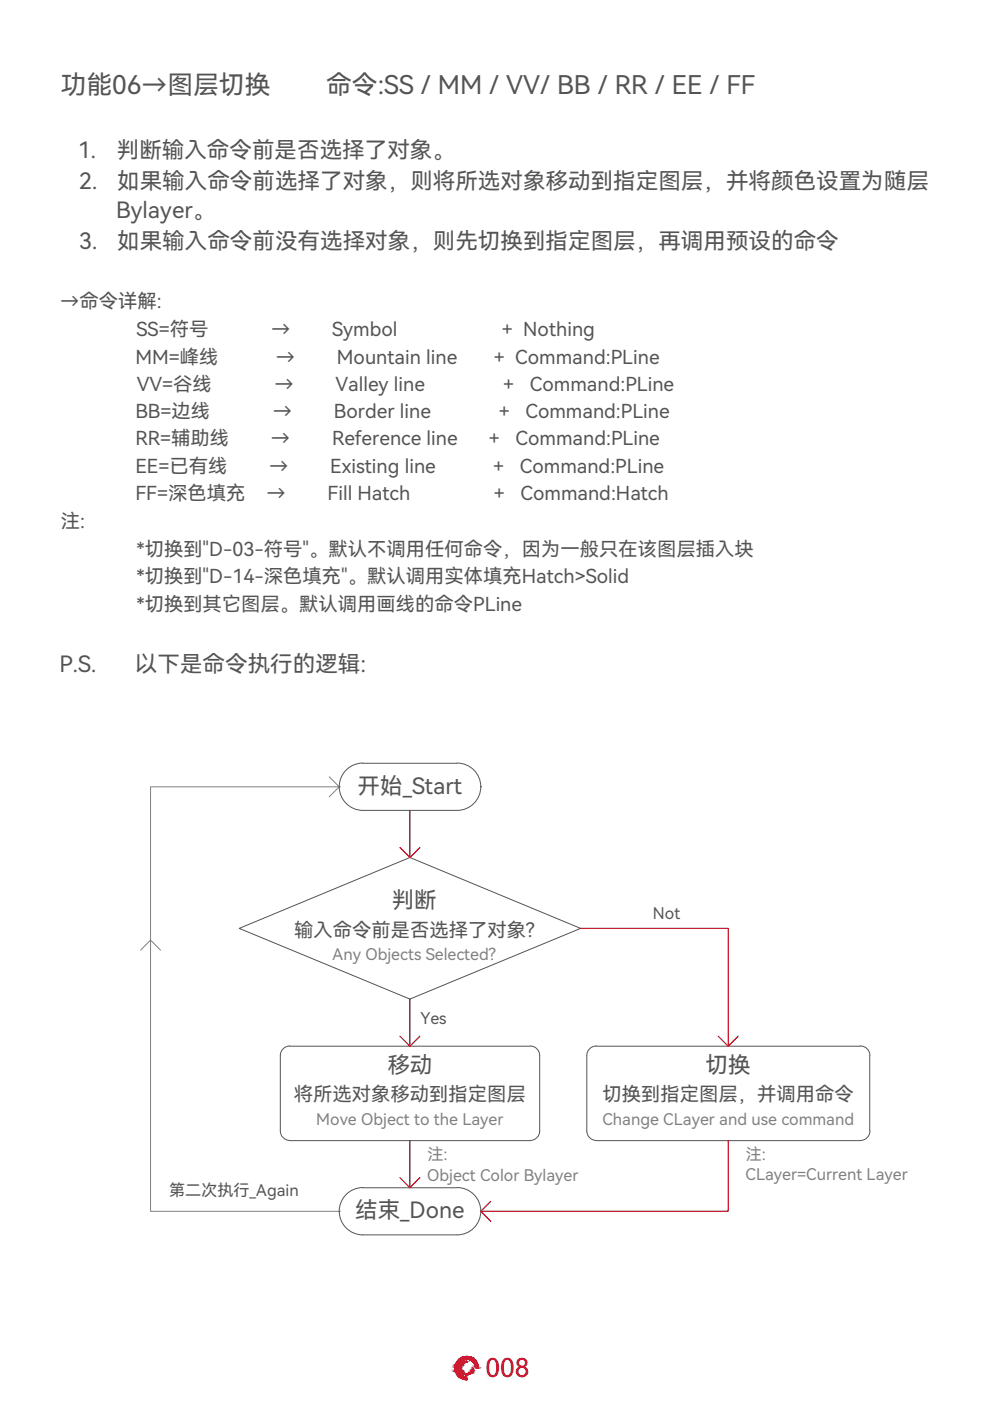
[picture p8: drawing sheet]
<svg xmlns="http://www.w3.org/2000/svg" width="210mm" height="297mm" viewBox="0 0 210 297" stroke-linecap="round" stroke-linejoin="round" font-family="sans-serif">
<defs><g id="words">
<g font-size="5.5" fill="#545454">
<text x="12.9" y="20">功能06→图层切换</text>
<text x="69.1" y="20">命令:SS / MM / VV/ BB / RR / EE / FF</text>
</g>
<text font-size="5.5" fill="#d00" x="103" y="292">008</text>
<g font-size="4.8" fill="#545454">
<text x="16.6" y="33.4">1.</text>
<text x="24.8" y="33.4">判断输入命令前是否选择了对象。</text>
<text x="16.8" y="40">2.</text>
<text x="24.8" y="40">如果输入命令前选择了对象，则将所选对象移动到指定图层，并将颜色设置为随层</text>
<text x="24.6" y="46.1">Bylayer。</text>
<text x="16.8" y="52.7">3.</text>
<text x="24.8" y="52.7">如果输入命令前没有选择对象，则先切换到指定图层，再调用预设的命令</text>
<text x="12.6" y="142.6">P.S.</text>
<text x="28.6" y="142.6">以下是命令执行的逻辑:</text>
<text x="75.8" y="168.3">开始_Start</text>
<text x="83.1" y="192.6">判断</text>
<text x="82.1" y="227.5">移动</text>
<text x="149.6" y="227.5">切换</text>
<text x="75.3" y="258.3">结束_Done</text>
</g>
<g font-size="4.1" fill="#545454">
<text x="12.8" y="65.4">→命令详解:</text>
<text x="29" y="71.2">SS=符号</text>
<text x="57.5" y="71.2">→</text>
<text x="70.4" y="71.2">Symbol</text>
<text x="106.4" y="71.2">+ Nothing</text>
<text x="28.7" y="77.1">MM=峰线</text>
<text x="58.5" y="77.1">→</text>
<text x="71.4" y="77.1">Mountain line</text>
<text x="104.7" y="77.1">+ Command:PLine</text>
<text x="29" y="82.8">VV=谷线</text>
<text x="58.2" y="82.8">→</text>
<text x="71.1" y="82.8">Valley line</text>
<text x="106.7" y="82.8">+</text>
<text x="112.4" y="82.8">Command:PLine</text>
<text x="28.7" y="88.6">BB=边线</text>
<text x="57.8" y="88.6">→</text>
<text x="70.8" y="88.6">Border line</text>
<text x="105.8" y="88.6">+</text>
<text x="111.4" y="88.6">Command:PLine</text>
<text x="28.7" y="94.4">RR=辅助线</text>
<text x="57.4" y="94.4">→</text>
<text x="70.4" y="94.4">Reference line</text>
<text x="103.7" y="94.4">+</text>
<text x="109.3" y="94.4">Command:PLine</text>
<text x="28.7" y="100.3">EE=已有线</text>
<text x="57.1" y="100.3">→</text>
<text x="70" y="100.3">Existing line</text>
<text x="104.6" y="100.3">+</text>
<text x="110.2" y="100.3">Command:PLine</text>
<text x="28.7" y="106.1">FF=深色填充</text>
<text x="56.5" y="106.1">→</text>
<text x="69.4" y="106.1">Fill Hatch</text>
<text x="104.7" y="106.1">+</text>
<text x="110.4" y="106.1">Command:Hatch</text>
<text x="12.9" y="112">注:</text>
<text x="28.9" y="117.8">*切换到&quot;D-03-符号&quot;。默认不调用任何命令，因为一般只在该图层插入块</text>
<text x="28.9" y="123.7">*切换到&quot;D-14-深色填充&quot;。默认调用实体填充Hatch&gt;Solid</text>
<text x="28.9" y="129.5">*切换到其它图层。默认调用画线的命令PLine</text>
<text x="62.4" y="198.6">输入命令前是否选择了对象?</text>
<text x="62.3" y="233.5">将所选对象移动到指定图层</text>
<text x="127.8" y="233.5">切换到指定图层，并调用命令</text>
</g>
<g font-size="3.4" fill="#545454">
<text x="138.4" y="194.9">Not</text>
<text x="89.2" y="217.2">Yes</text>
<text x="35.9" y="253.5">第二次执行_Again</text>
</g>
<g font-size="3.4" fill="#808080">
<text x="70.5" y="203.6">Any Objects Selected?</text>
<text x="67.1" y="238.5">Move Object to the Layer</text>
<text x="127.7" y="238.5">Change CLayer and use command</text>
<text x="90.6" y="245.9">注:</text>
<text x="158.1" y="245.9">注:</text>
<text x="90.6" y="250.3">Object Color Bylayer</text>
<text x="158.1" y="250.1">CLayer=Current Layer</text>
</g>
</g></defs>
<path d="M69.8 164.7l2.1 2.1-2.1 2.1M71.9 166.8h-40v90h40M29.8 201.5l2.1-2.2 2.1 2.2" fill="none" stroke="#808080" stroke-width=".21"/>
<g fill="none" stroke="#545454" stroke-width=".21">
<path d="M71.9 166.8h.1M71.9 166.8a5 5 0 0 0 5 5M76.9 161.8h20M76.9 171.8h20M76.9 161.8a5 5 0 0 0-5 5M96.9 161.8a5 5 0 0 1 5 5 5 5 0 0 1-5 5M101.9 166.8h.1M50.7 196.8l36.2-15 36.2 15-36.2 15zM61.4 221.8h51M61.4 221.8a2.01 2.01 0 0 0-2 2v16a2.01 2.01 0 0 0 2 2h51M112.4 221.8a2.01 2.01 0 0 1 2 2v16a2.01 2.01 0 0 1-2 2M126.4 221.8h56"/>
<path d="M126.4 221.8a2.01 2.01 0 0 0-2 2v16a2.01 2.01 0 0 0 2 2h56M182.4 221.8a2.01 2.01 0 0 1 2 2M184.4 223.8v16M184.4 239.8a2.01 2.01 0 0 1-2 2M71.9 256.8h.1M71.9 256.8a5 5 0 0 0 5 5M76.9 251.8h20M76.9 251.8a5 5 0 0 0-5 5M96.9 251.8a5 5 0 0 1 5 5 5 5 0 0 1-5 5M101.9 256.8h.1M76.9 261.8h20"/>
</g>
<path d="M84.8 179.7l2.1 2.1 2.1-2.1M86.9 171.8v10M123.1 196.8h31.3v25M84.8 219.7l2.1 2.1 2.1-2.1M86.9 211.8v10M152.3 219.7l2.1 2.1 2.1-2.1M84.8 249.7l2.1 2.1 2.1-2.1M86.9 241.8v10M104.1 254.7l-2.2 2.1 2.2 2.1M154.4 241.8v15h-52.5" fill="none" stroke="#b8002e" stroke-width=".25"/>
<g fill="#d00" stroke="#d00" stroke-width=".21">
<path d="M98.8 287.6h.3z"/>
<path d="M97.2 288.3h1.2z"/>
<path d="M99.6 288.4h1.2z"/>
<path d="M98.8 288.6h.2z"/>
<path d="M99.1 291.2h.7z"/>
<path d="M98.7 291.5h.5z"/>
<path d="M98.5 292.5h.5z"/>
<path d="M98.8 287.6h.5zM98.6 287.6h.7z"/>
<path d="M98.6 287.6h.8zM98.6 287.6h.8z"/>
<path d="M98.6 287.6h.9zM98.4 287.6h1.1z"/>
<path d="M98.4 287.6h1.2zM98.3 287.6h1.3z"/>
<path d="M98.3 287.6l1.4 .1zM98.2 287.7h1.5z"/>
<path d="M98.2 287.7h1.6zM98.1 287.7h1.7z"/>
<path d="M98.1 287.7l1.8 .1zM98 287.8h1.9z"/>
<path d="M98 287.8h2zM97.9 287.8h2.1z"/>
<path d="M97.9 287.8l2.3 .1zM97.8 287.9h2.4z"/>
<path d="M97.8 287.9h2.4zM97.7 287.9h2.5z"/>
<path d="M97.7 287.9l2.7 .1zM97.6 288h2.8z"/>
<path d="M97.6 288l2.8 .1zM97.5 288.1h2.9z"/>
<path d="M97.5 288.1h3zM97.4 288.1h3.1z"/>
<path d="M97.4 288.1l3.2 .1zM97.4 288.1l3.2 .1z"/>
<path d="M97.3 288.2h3.3zM97.3 288.2h3.3z"/>
<path d="M99 288.2h1.6zM99 288.2h1.6z"/>
<path d="M97.3 288.2h1.7zM97.3 288.2h1.5z"/>
<path d="M99.1 288.2h1.5zM99.1 288.2h1.5z"/>
<path d="M97.3 288.2h1.3zM97.3 288.2h1.5z"/>
<path d="M99.2 288.2l1.5 .1zM99.2 288.2l1.5 .1z"/>
<path d="M97.3 288.2h1.3zM97.3 288.2l1.1 .1zM97.2 288.3h1.2z"/>
<path d="M99.4 288.3l1.4 .1zM99.4 288.3l1.4 .1zM99.6 288.4h1.2z"/>
<path d="M97.2 288.3h1.2zM97.2 288.3l1.1 .1z"/>
<path d="M99.7 288.4h1.1zM99.7 288.4h1.1z"/>
<path d="M97.2 288.4h1.1zM97.2 288.4h.9h-1z"/>
<path d="M97.1 288.4h1zM97.1 288.4l.9 .1z"/>
<path d="M99.8 288.4l1.1 .1zM99.8 288.4l1.1 .1zM100 288.5h.9zM100 288.5h.9z"/>
<path d="M97.1 288.5h.9zM97.1 288.5l.8 .1h-.9z"/>
<path d="M100 288.5l1 .2-.1-.2zM100 288.5l1 .2z"/>
<path d="M98.8 288.6l.2 .1zM98.6 288.7h.4z"/>
<path d="M97 288.6h.9zM97 288.6l.7 .1h-.8z"/>
<path d="M96.9 288.7h.8zM96.9 288.7h.8z"/>
<path d="M98.6 288.7h.4zM98.4 288.7h.6z"/>
<path d="M100.2 288.7h.8zM100.2 288.7h.8z"/>
<path d="M100.2 288.7l.9 .1zM100.2 288.7l.9 .1z"/>
<path d="M98.4 288.7l.6 .1zM98.3 288.8h.7z"/>
<path d="M96.9 288.7l.7 .1 .1-.1zM96.9 288.7l.7 .1h-.8z"/>
<path d="M98.3 288.8l.7 .1zM98.2 288.9h.8z"/>
<path d="M96.8 288.8l.8 .1zM96.8 288.8l.8 .1z"/>
<path d="M98.2 288.9h.6zM98.2 288.9h.8z"/>
<path d="M98.2 288.9h.6zM98.1 288.9h.6z"/>
<path d="M98.1 288.9h.6zM98.1 288.9h.5z"/>
<path d="M100.3 288.8l.9 .2-.1-.2zM100.3 288.8l.9 .2h-.8zM100.4 289h.8zM100.4 289h.8z"/>
<path d="M98.1 288.9h.5zM98 289h.5z"/>
<path d="M96.8 288.9l.7 .1 .1-.1zM96.8 288.9l.7 .1h-.8z"/>
<path d="M98 289h.5zM98 289h.4z"/>
<path d="M98 289h.4zM98 289h.3z"/>
<path d="M96.7 289h.8zM96.7 289l.7 .1z"/>
<path d="M100.4 289l.9 .1-.1-.1zM100.4 289l.9 .1h-.8z"/>
<path d="M98 289h.3zM98 289l.2 .1h-.3zM97.9 289.1h.3zM97.9 289.1h.3z"/>
<path d="M100.5 289.1l.8 .1zM100.5 289.1l.8 .1z"/>
<path d="M96.7 289.1h.7zM96.7 289.1l.7 .1z"/>
<path d="M97.9 289.1l.2 .1 .1-.1zM97.9 289.1l.2 .1h-.3z"/>
<path d="M97.8 289.2h.3zM97.8 289.2l.2 .1z"/>
<path d="M100.5 289.2l.8 .1v-.1zM100.5 289.2l.8 .1h-.7z"/>
<path d="M96.6 289.2l.7 .1 .1-.1zM96.6 289.2l.7 .1h-.7z"/>
<path d="M96.6 289.3h.7zM96.6 289.3h.7z"/>
<path d="M97.7 289.3h.3zM97.7 289.3h.3z"/>
<path d="M100.6 289.3l.7 .1zM100.6 289.3l.7 .1z"/>
<path d="M97.7 289.3h.3zM97.7 289.3l.3 .1z"/>
<path d="M100.7 289.4l.7 .1zM100.7 289.4l.7 .1z"/>
<path d="M97.7 289.4h.3zM97.7 289.4l.2 .1z"/>
<path d="M96.6 289.3l.6 .2 .1-.2zM96.6 289.3l.6 .2h-.6z"/>
<path d="M96.6 289.5h.6zM96.6 289.5h.6z"/>
<path d="M97.7 289.5h.2zM97.7 289.5l.2 .1z"/>
<path d="M100.7 289.5l.7 .1v-.1zM100.7 289.5l.7 .1h-.6z"/>
<path d="M97.6 289.6h.3zM97.6 289.6h.2z"/>
<path d="M100.8 289.6l.6 .1zM100.8 289.6l.6 .1z"/>
<path d="M96.6 289.5l.6 .2v-.2zM96.6 289.5l.6 .2h-.7z"/>
<path d="M96.5 289.7l.7 .1zM96.5 289.7l.7 .1z"/>
<path d="M97.6 289.6l.2 .2v-.2zM97.6 289.6l.2 .2h-.3z"/>
<path d="M97.5 289.8h.3zM97.5 289.8h.3z"/>
<path d="M100.8 289.7l.6 .1v-.1zM100.8 289.7l.6 .1h-.6zM100.8 289.8h.6zM100.8 289.8h.6z"/>
<path d="M96.5 289.8l.6 .1 .1-.1zM96.5 289.8l.6 .1h-.6z"/>
<path d="M97.5 289.8l.3 .1v-.1zM97.5 289.8l.3 .1h-.3z"/>
<path d="M97.5 289.9l.3 .1zM97.5 289.9l.3 .1z"/>
<path d="M96.5 289.9l.6 .1zM96.5 289.9l.6 .1z"/>
<path d="M100.8 289.8l.6 .3v-.3zM100.8 289.8l.6 .3h-.6z"/>
<path d="M97.5 290l.2 .1 .1-.1zM97.5 290l.2 .1h-.2z"/>
<path d="M97.5 290.1h.2zM97.5 290.1h.2z"/>
<path d="M96.5 290l.6 .1v-.1zM96.5 290l.6 .1h-.6z"/>
<path d="M96.5 290.1l.7 .1zM96.5 290.1l.7 .1z"/>
<path d="M100.2 290.1l.2 .1v-.1zM100.2 290.1l.2 .1h-.2zM100.2 290.2h.2zM100.2 290.2h.2z"/>
<path d="M97.5 290.1l.3 .2zM97.5 290.1l.3 .2h-.3z"/>
<path d="M97.5 290.3h.3zM97.5 290.3h.3z"/>
<path d="M96.5 290.2l.7 .1zM96.5 290.2l.7 .1z"/>
<path d="M100.2 290.2l.2 .2v-.2zM100.2 290.2l.2 .2h-.3z"/>
<path d="M100.1 290.4h.3zM100.1 290.4h.3z"/>
<path d="M97.5 290.3l.3 .1zM97.5 290.3l.3 .1z"/>
<path d="M96.5 290.3l.7 .1v-.1zM96.5 290.3l.7 .1h-.7z"/>
<path d="M97.6 290.4l.2 .1zM97.6 290.4l.2 .1z"/>
<path d="M96.5 290.4l.7 .1zM96.5 290.4l.7 .1z"/>
<path d="M100.1 290.4h.3zM100.1 290.4l.2 .1z"/>
<path d="M97.6 290.5l.3 .1zM97.6 290.5l.3 .1z"/>
<path d="M100.1 290.5h.2zM100.1 290.5l.2 .1z"/>
<path d="M97.6 290.6h.3zM97.6 290.6h.3z"/>
<path d="M100 290.6h.3zM100 290.6l.2 .1z"/>
<path d="M96.5 290.5l.7 .2v-.2zM96.5 290.5l.7 .2h-.6z"/>
<path d="M96.6 290.7h.6zM96.6 290.7h.6z"/>
<path d="M97.7 290.6l.3 .1zM97.7 290.6l.3 .1z"/>
<path d="M100 290.7h.2zM100 290.7h.2z"/>
<path d="M97.7 290.7l.3 .1zM97.7 290.7l.3 .1z"/>
<path d="M99.9 290.7h.3zM99.9 290.7l.3 .1z"/>
<path d="M97.7 290.8l.3 .1zM97.7 290.8l.3 .1z"/>
<path d="M99.9 290.8h.3zM99.9 290.8l.2 .1h-.3z"/>
<path d="M96.6 290.7l.7 .2-.1-.2zM96.6 290.7l.7 .2h-.7zM96.6 290.9h.7zM96.6 290.9h.7z"/>
<path d="M99.8 290.9h.3zM99.8 290.9h.3z"/>
<path d="M97.7 290.9h.5zM97.7 290.9h.5z"/>
<path d="M97.8 290.9l.4 .1zM97.8 290.9l.4 .1z"/>
<path d="M99.8 290.9h.3zM99.7 291h.3zM99.7 291h.3zM99.7 291h.3z"/>
<path d="M97.8 291l.5 .1zM97.8 291l.5 .1z"/>
<path d="M96.6 290.9l.9 .2-.2-.2zM96.6 290.9l.9 .2h-.8z"/>
<path d="M97.9 291.1h.4zM97.9 291.1h.4z"/>
<path d="M96.7 291.1h.8zM96.7 291.1h.8z"/>
<path d="M99.7 291h.3zM99.5 291.1h.4z"/>
<path d="M98 291.1l.4 .1zM98 291.1l.4 .1z"/>
<path d="M99.5 291.1h.4zM99.4 291.2h.5z"/>
<path d="M99.4 291.2h.5zM99.4 291.2h.5z"/>
<path d="M98 291.2h.6zM98 291.2h.6zM98.1 291.2h.5zM98.1 291.2h.5z"/>
<path d="M99.4 291.2h.5zM99.2 291.2h.6z"/>
<path d="M96.7 291.1l.8 .1v-.1zM96.7 291.1l.8 .1h-.7z"/>
<path d="M98.1 291.2h.7zM98.1 291.2h.7z"/>
<path d="M99.2 291.2h.6zM99.1 291.2h.7zM98.9 291.2h.9z"/>
<path d="M98.1 291.2h.8zM98.1 291.2h.8z"/>
<path d="M98.2 291.2h1.6zM98.2 291.2l1.5 .1z"/>
<path d="M98.2 291.3h1.5zM98.2 291.3h1.5z"/>
<path d="M96.8 291.2l.8 .1zM96.8 291.2l.8 .1z"/>
<path d="M98.2 291.3h1.5zM98.2 291.3l1.4 .1z"/>
<path d="M98.3 291.4h1.3zM98.3 291.4h1.2z"/>
<path d="M96.8 291.3l.9 .1zM96.8 291.3l.9 .1z"/>
<path d="M98.4 291.4h1.1zM98.4 291.4h1z"/>
<path d="M98.5 291.4h.9zM98.5 291.4l.9 .1z"/>
<path d="M98.6 291.5h.8zM98.6 291.5h.7z"/>
<path d="M98.7 291.5h.6zM98.7 291.5h.5z"/>
<path d="M98.9 291.5h.2zM98.7 291.5h.4z"/>
<path d="M96.9 291.4l.9 .1-.1-.1zM96.9 291.4l.9 .1h-.9zM96.9 291.5h.9zM96.9 291.5h.9z"/>
<path d="M96.9 291.5l1.1 .1zM96.9 291.5l1.1 .1z"/>
<path d="M97.1 291.6l1 .1zM97.1 291.6l1 .1z"/>
<path d="M97.1 291.7h1.1zM97.1 291.7h1.1z"/>
<path d="M97.1 291.7l1.3 .1zM97.1 291.7l1.3 .1z"/>
<path d="M97.2 291.8l1.4 .1zM97.2 291.8l1.4 .1z"/>
<path d="M97.2 291.9h1.4zM97.2 291.9h1.4z"/>
<path d="M97.3 291.9h1.5zM97.3 291.9h1.5z"/>
<path d="M97.3 291.9h1.7zM97.3 291.9h1.7z"/>
<path d="M97.3 291.9l1.7 .1zM97.3 291.9l1.7 .1z"/>
<path d="M97.5 292l1.5 .2v-.2zM97.5 292l1.5 .2h-1.4z"/>
<path d="M97.6 292.2l1.4 .1zM97.6 292.2l1.4 .1z"/>
<path d="M97.8 292.3l1.2 .1v-.1zM97.8 292.3l1.2 .1z"/>
<path d="M98 292.4h1zM98 292.4h1z"/>
<path d="M98.3 292.4l.7 .1zM98.3 292.4l.7 .1z"/>
<path d="M98.5 292.5h.5zM98.7 292.5l.3 .1z"/>
</g>
<use href="#words"/>
</svg>
